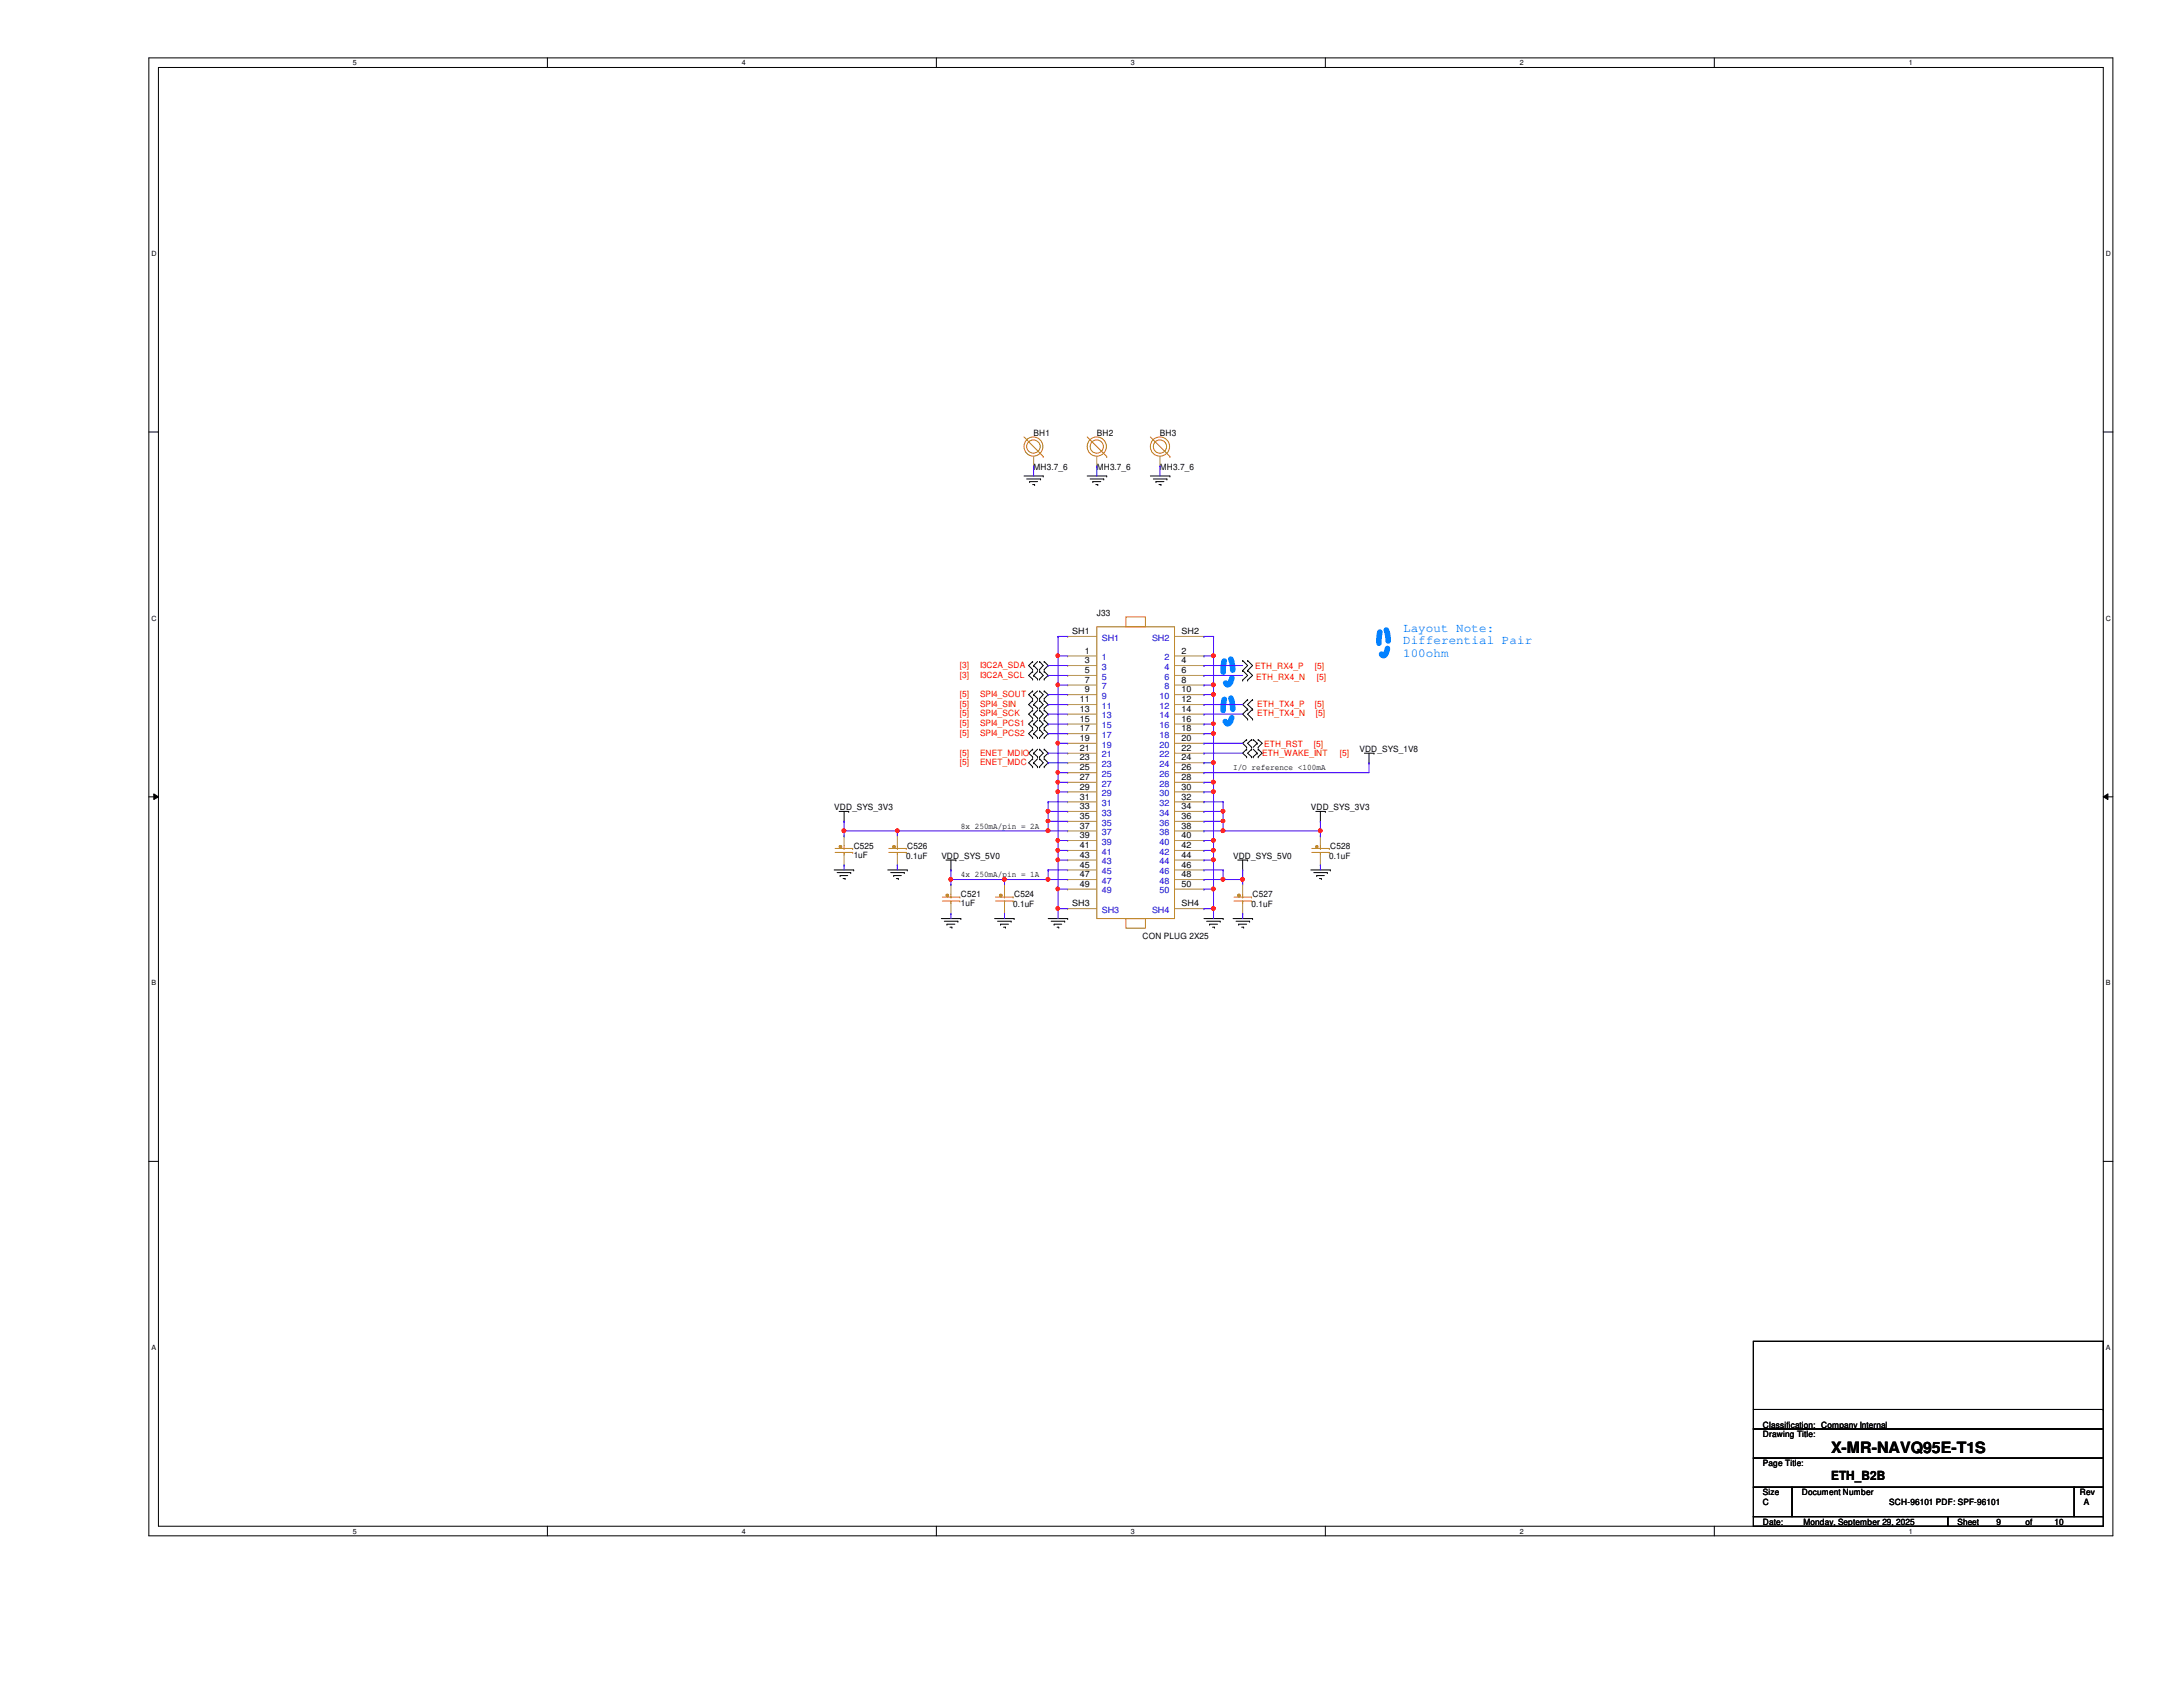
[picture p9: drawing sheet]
<svg xmlns="http://www.w3.org/2000/svg" width="279mm" height="216mm" viewBox="0 0 279 216" stroke-linecap="round" stroke-linejoin="round" font-family="sans-serif">
<defs><g id="words">
<text font-size="2" x="234.4" y="186">X-MR-NAVQ95E-T1S</text>
<g font-size="1.6" fill="#0080ff">
<text x="179.6" y="80.9">Layout Note:</text>
<text x="179.6" y="82.5">Differential Pair</text>
<text x="179.6" y="84.1">100ohm</text>
</g>
<text font-size="1.6" x="234.4" y="189.4">ETH_B2B</text>
<g font-size="1.1">
<text x="132.3" y="55.8">BH1</text>
<text x="140.4" y="55.8">BH2</text>
<text x="148.5" y="55.8">BH3</text>
<text x="132.3" y="60.1">MH3.7_6</text>
<text x="140.4" y="60.1">MH3.7_6</text>
<text x="148.5" y="60.1">MH3.7_6</text>
<text x="137.2" y="81.2">SH1</text>
<text x="138.9" y="83.7">1</text>
<text x="140.4" y="78.8">J33</text>
<text x="151.2" y="83.7">2</text>
<text x="151.2" y="81.2">SH2</text>
<text x="138.2" y="89.9">11</text>
<text x="138.9" y="84.9">3</text>
<text x="138.9" y="86.1">5</text>
<text x="138.9" y="87.4">7</text>
<text x="138.9" y="88.6">9</text>
<text x="151.2" y="84.9">4</text>
<text x="151.2" y="86.1">6</text>
<text x="151.2" y="87.4">8</text>
<text x="151.2" y="88.6">10</text>
<text x="151.2" y="89.9">12</text>
<text x="138.2" y="91.1">13</text>
<text x="138.2" y="92.4">15</text>
<text x="138.2" y="93.6">17</text>
<text x="138.2" y="94.8">19</text>
<text x="151.2" y="91.1">14</text>
<text x="151.2" y="92.4">16</text>
<text x="151.2" y="93.6">18</text>
<text x="151.2" y="94.8">20</text>
<text x="138.2" y="96.1">21</text>
<text x="138.2" y="97.3">23</text>
<text x="138.2" y="98.6">25</text>
<text x="138.2" y="99.8">27</text>
<text x="138.2" y="101">29</text>
<text x="151.2" y="96.1">22</text>
<text x="151.2" y="97.3">24</text>
<text x="151.2" y="98.6">26</text>
<text x="151.2" y="99.8">28</text>
<text x="151.2" y="101">30</text>
<text x="157.8" y="98.6">I/O reference &lt;100mA</text>
<text x="174" y="96.2">VDD_SYS_1V8</text>
<text x="106.8" y="103.7">VDD_SYS_3V3</text>
<text x="123" y="106">8x 250mA/pin = 2A</text>
<text x="138.2" y="102.3">31</text>
<text x="138.2" y="103.5">33</text>
<text x="138.2" y="104.8">35</text>
<text x="138.2" y="106">37</text>
<text x="138.2" y="107.3">39</text>
<text x="151.2" y="102.3">32</text>
<text x="151.2" y="103.5">34</text>
<text x="151.2" y="104.8">36</text>
<text x="151.2" y="106">38</text>
<text x="151.2" y="107.3">40</text>
<text x="167.8" y="103.7">VDD_SYS_3V3</text>
<text x="109.3" y="108.6">C525</text>
<text x="109.3" y="109.8">1uF</text>
<text x="116" y="109.9">0.1uF</text>
<text x="116.1" y="108.6">C526</text>
<text x="120.5" y="109.9">VDD_SYS_5V0</text>
<text x="123" y="112.3">4x 250mA/pin = 1A</text>
<text x="138.2" y="108.5">41</text>
<text x="138.2" y="109.8">43</text>
<text x="138.2" y="111">45</text>
<text x="138.2" y="112.3">47</text>
<text x="138.2" y="113.5">49</text>
<text x="151.2" y="108.5">42</text>
<text x="151.2" y="109.8">44</text>
<text x="151.2" y="111">46</text>
<text x="151.2" y="112.3">48</text>
<text x="151.2" y="113.5">50</text>
<text x="157.8" y="109.9">VDD_SYS_5V0</text>
<text x="170.1" y="109.9">0.1uF</text>
<text x="170.3" y="108.6">C528</text>
<text x="123" y="114.8">C521</text>
<text x="123" y="116">1uF</text>
<text x="129.7" y="116.1">0.1uF</text>
<text x="129.8" y="114.8">C524</text>
<text x="137.2" y="116">SH3</text>
<text x="151.2" y="116">SH4</text>
<text x="160.2" y="116.1">0.1uF</text>
<text x="160.3" y="114.8">C527</text>
<text x="146.2" y="120.2">CON PLUG 2X25</text>
<text x="225.6" y="183.9">Drawing Title:</text>
<text x="225.6" y="182.7">Classification: Company Internal</text>
<text x="225.6" y="187.7">Page Title:</text>
<text x="225.6" y="191.4">Size</text>
<text x="230.6" y="191.4">Document Number</text>
<text x="266.2" y="191.4">Rev</text>
<text x="225.6" y="195.2">Date:</text>
<text x="225.6" y="192.7">C</text>
<text x="230.8" y="195.2">Monday, September 29, 2025</text>
<text x="241.8" y="192.7">SCH-96101 PDF: SPF-96101</text>
<text x="250.5" y="195.2">Sheet</text>
<text x="255.5" y="195.2">9</text>
<text x="259.2" y="195.2">of</text>
<text x="263" y="195.2">10</text>
<text x="266.7" y="192.7">A</text>
</g>
<g font-size="1.1" fill="#00c">
<text x="141" y="82">SH1</text>
<text x="147.4" y="82">SH2</text>
<text x="141" y="84.5">1</text>
<text x="141" y="85.7">3</text>
<text x="141" y="87">5</text>
<text x="141" y="88.2">7</text>
<text x="141" y="89.4">9</text>
<text x="148.4" y="89.4">10</text>
<text x="149.1" y="84.5">2</text>
<text x="149.1" y="85.7">4</text>
<text x="149.1" y="87">6</text>
<text x="149.1" y="88.2">8</text>
<text x="141" y="90.7">11</text>
<text x="141" y="91.9">13</text>
<text x="141" y="93.2">15</text>
<text x="141" y="94.4">17</text>
<text x="141" y="95.7">19</text>
<text x="148.4" y="90.7">12</text>
<text x="148.4" y="91.9">14</text>
<text x="148.4" y="93.2">16</text>
<text x="148.4" y="94.4">18</text>
<text x="148.4" y="95.7">20</text>
<text x="141" y="96.9">21</text>
<text x="141" y="98.2">23</text>
<text x="141" y="99.4">25</text>
<text x="141" y="100.7">27</text>
<text x="141" y="101.9">29</text>
<text x="148.4" y="96.9">22</text>
<text x="148.4" y="98.2">24</text>
<text x="148.4" y="99.4">26</text>
<text x="148.4" y="100.7">28</text>
<text x="148.4" y="101.9">30</text>
<text x="141" y="103.2">31</text>
<text x="141" y="104.4">33</text>
<text x="141" y="105.7">35</text>
<text x="141" y="106.9">37</text>
<text x="148.4" y="103.2">32</text>
<text x="148.4" y="104.4">34</text>
<text x="148.4" y="105.7">36</text>
<text x="148.4" y="106.9">38</text>
<text x="141" y="108.1">39</text>
<text x="141" y="109.4">41</text>
<text x="141" y="110.6">43</text>
<text x="141" y="111.9">45</text>
<text x="141" y="113.1">47</text>
<text x="148.4" y="108.1">40</text>
<text x="148.4" y="109.4">42</text>
<text x="148.4" y="110.6">44</text>
<text x="148.4" y="111.9">46</text>
<text x="148.4" y="113.1">48</text>
<text x="141" y="114.3">49</text>
<text x="141" y="116.8">SH3</text>
<text x="147.4" y="116.8">SH4</text>
<text x="148.4" y="114.3">50</text>
</g>
<g font-size="1.1" fill="#f00">
<text x="122.9" y="89.2">[5]</text>
<text x="122.9" y="85.5">[3]</text>
<text x="122.9" y="86.7">[3]</text>
<text x="125.4" y="89.2">SPI4_SOUT</text>
<text x="125.4" y="85.5">I3C2A_SDA</text>
<text x="125.4" y="86.7">I3C2A_SCL</text>
<text x="160.7" y="85.6">ETH_RX4_P</text>
<text x="160.8" y="87">ETH_RX4_N</text>
<text x="168.3" y="85.6">[5]</text>
<text x="168.5" y="87">[5]</text>
<text x="122.9" y="91.7">[5]</text>
<text x="122.9" y="90.5">[5]</text>
<text x="122.9" y="93">[5]</text>
<text x="122.9" y="94.2">[5]</text>
<text x="125.4" y="90.5">SPI4_SIN</text>
<text x="125.4" y="91.7">SPI4_SCK</text>
<text x="125.4" y="93">SPI4_PCS1</text>
<text x="125.4" y="94.2">SPI4_PCS2</text>
<text x="160.9" y="90.5">ETH_TX4_P</text>
<text x="160.9" y="91.7">ETH_TX4_N</text>
<text x="161.8" y="95.6">ETH_RST</text>
<text x="168.1" y="95.6">[5]</text>
<text x="168.3" y="90.5">[5]</text>
<text x="168.4" y="91.7">[5]</text>
<text x="122.9" y="96.7">[5]</text>
<text x="122.9" y="97.9">[5]</text>
<text x="125.4" y="96.7">ENET_MDIO</text>
<text x="125.4" y="97.9">ENET_MDC</text>
<text x="161.5" y="96.7">ETH_WAKE_INT</text>
<text x="171.5" y="96.7">[5]</text>
</g>
<g font-size=".9">
<text x="45.2" y="8.3">5</text>
<text x="95" y="8.3">4</text>
<text x="144.7" y="8.3">3</text>
<text x="194.5" y="8.3">2</text>
<text x="244.3" y="8.3">1</text>
<text x="19.4" y="32.8">D</text>
<text x="269.5" y="32.8">D</text>
<text x="19.4" y="79.4">C</text>
<text x="269.5" y="79.4">C</text>
<text x="19.4" y="126.1">B</text>
<text x="269.5" y="126.1">B</text>
<text x="19.4" y="172.8">A</text>
<text x="269.5" y="172.8">A</text>
<text x="45.2" y="196.3">5</text>
<text x="95" y="196.3">4</text>
<text x="144.7" y="196.3">3</text>
<text x="194.5" y="196.3">2</text>
<text x="244.3" y="196.3">1</text>
</g>
</g></defs>
<path d="M19.1 7.4h251.3v189.2h-251.3zM20.3 8.6h248.9v186.7h-248.9z" fill="none" stroke="#000" stroke-width=".13"/>
<g fill="#fff">
<path d="M45.2 7.5h.5v1.1h-.5z"/>
<path d="M45.2 195.5h.5v1h-.5z"/>
</g>
<path d="M70.1 7.4v1.2M70.1 195.3v1.3" fill="none" stroke="#000" stroke-width=".13"/>
<g fill="#fff">
<path d="M95 7.5h.5v1.1h-.5z"/>
<path d="M95 195.5h.5v1h-.5z"/>
</g>
<path d="M119.8 7.4v1.2M119.8 195.3v1.3" fill="none" stroke="#000" stroke-width=".13"/>
<g fill="#fff">
<path d="M144.7 7.5h.5v1.1h-.5z"/>
<path d="M144.7 195.5h.5v1h-.5z"/>
</g>
<path d="M169.6 7.4v1.2M169.6 195.3v1.3" fill="none" stroke="#000" stroke-width=".13"/>
<g fill="#fff">
<path d="M194.5 7.5h.5v1.1h-.5z"/>
<path d="M194.5 195.5h.5v1h-.5z"/>
</g>
<path d="M219.4 7.4v1.2M219.4 195.3v1.3" fill="none" stroke="#000" stroke-width=".13"/>
<g fill="#fff">
<path d="M244.3 7.5h.5v1.1h-.5z"/>
<path d="M244.3 195.5h.5v1h-.5z"/>
<path d="M19.4 32h.6v1h-.6z"/>
<path d="M269.5 32h.7v1h-.7z"/>
<path d="M19.4 78.6h.6v1h-.6z"/>
<path d="M269.5 78.6h.7v1h-.7z"/>
</g>
<path d="M19.1 55.3h1.2M269.2 55.3h1.2" fill="none" stroke="#000" stroke-width=".13"/>
<g fill="#fff">
<path d="M19.4 125.3h.6v1h-.6z"/>
<path d="M269.5 125.3h.6v1h-.6z"/>
</g>
<path d="M19.1 102h1.2M19.7 101.6l.6 .4-.6 .3zM269.2 102l.6-.4v.7zM269.2 102h1.2" fill="none" stroke="#000" stroke-width=".13"/>
<path d="M19.7 101.6l.6 .4-.6 .3zM269.2 102l.6-.4v.7z" fill="#000"/>
<g fill="#fff">
<path d="M19.4 172h.5v1h-.5z"/>
<path d="M269.5 172h.6v1h-.6z"/>
</g>
<g fill="none" stroke="#000" stroke-width=".13">
<path d="M131.1 60.9h2.4M131.4 61.3h1.8M131.8 61.6h.1M131.8 61.6h1M132.2 62h.2M132.4 62h.1M133.2 61.3h.1M133.5 60.9h.1M139.1 60.9h2.5M139.5 61.3h1.8M139.9 61.6h.1M139.9 61.6h1"/>
<path d="M140.3 62h.2M140.5 62h.1M141.3 61.3h.1M141.6 60.9h.1M147.2 60.9h2.5M147.6 61.3h1.8M148 61.6h.1M148 61.6h1M148.3 62h.3M148.6 62h.1M149.4 61.3h.1M149.7 60.9h.1"/>
<path d="M132.2 88.4h.1M132.2 89.4h.1M132.2 89.7h.1M132.2 90.6h.1M132.2 90.9h.1M132.2 91.9h.1M132.2 92.2h.1M132.2 93.1h.1M132.2 93.4h.1M132.2 94.4h.1M132.2 84.7h.1M132.2 85.7h.1"/>
<path d="M132.2 85.9h.1M132.2 86.9h.1M132.2 95.9h.1M132.2 96.9h.1M132.2 97.1h.1M132.2 98.1h.1M132.2 90.9l-.5 .5 .5 .5M132.2 88.4l-.5 .5 .5 .5M132.2 89.7l-.5 .5 .5 .4M132.2 93.4l-.5 .5 .5 .5M132.2 92.2l-.5 .5 .5 .4M132.2 95.9l-.5 .5 .5 .5"/>
<path d="M132.2 84.7l-.5 .5 .5 .5M132.2 85.9l-.5 .5 .5 .5M132.2 97.1l-.5 .5 .5 .5M132.3 88.9h.1M132.3 90.2h.1M132.3 91.4h.1M132.3 92.7h.1M132.3 93.9h.1M132.3 85.2h.1M132.3 86.4h.1M132.3 96.4h.1M132.3 97.6h.1"/>
<path d="M132.3 88.9l.5 .5M132.3 90.2l.5 .4M132.3 91.4l.5 .5M132.3 92.7l.5 .4M132.3 93.9l.5 .5M132.3 85.2l.5 .5M132.3 86.4l.5 .5M132.3 96.4l.5 .5M132.3 97.6l.5 .5M132.8 89.4h.1M132.8 90.6h.1M132.8 91.9h.1"/>
<path d="M132.8 93.1h.1M132.8 94.4h.1M132.8 85.7h.1M132.8 86.9h.1M132.8 96.9h.1M132.8 98.1h.1M132.8 88.4l-.5 .5M132.8 90.9l-.5 .5M132.8 89.7l-.5 .5M132.8 93.4l-.5 .5M132.8 92.2l-.5 .5M132.8 84.7l-.5 .5"/>
<path d="M132.8 85.9l-.5 .5M132.8 97.1l-.5 .5M132.8 95.9l-.5 .5M133.1 89.4h.1M133.1 88.4h.1M133.1 90.6h.1M133.1 89.7h.1M133.1 91.9h.1M133.1 90.9h.1M133.1 93.1h.1M133.1 92.2h.1M133.1 94.4h.1"/>
<path d="M133.1 93.4h.1M133.1 85.7h.1M133.1 84.7h.1M133.1 86.9h.1M133.1 85.9h.1M133.1 96.9h.1M133.1 95.9h.1M133.1 98.1h.1M133.1 97.1h.1M133.1 88.4l.4 .5-.4 .5M133.1 89.7l.4 .5-.4 .4M133.1 90.9l.4 .5-.4 .5"/>
<path d="M133.1 92.2l.4 .5-.4 .4M133.1 93.4l.4 .5-.4 .5M133.1 84.7l.4 .5-.4 .5M133.1 85.9l.4 .5-.4 .5M133.1 95.9l.4 .5-.4 .5M133.1 97.1l.4 .5-.4 .5M133.6 89.4h.1M133.6 88.4h.1M133.6 90.6h.1M133.6 89.7h.1M133.6 91.9h.1M133.6 90.9h.1"/>
<path d="M133.6 93.1h.1M133.6 92.2h.1M133.6 94.4h.1M133.6 93.4h.1M133.6 85.7h.1M133.6 84.7h.1M133.6 86.9h.1M133.6 85.9h.1M133.6 96.9h.1M133.6 95.9h.1M133.6 98.1h.1M133.6 97.1h.1"/>
<path d="M133.6 88.4l.6 .5-.6 .5M133.6 90.9l.6 .5-.6 .5M133.6 89.7l.6 .5-.6 .4M133.6 93.4l.6 .5-.6 .5M133.6 92.2l.6 .5-.6 .4M133.6 84.7l.6 .5-.6 .5M133.6 85.9l.6 .5-.6 .5M133.6 95.9l.6 .5-.6 .5M133.6 97.1l.6 .5-.6 .5M159 84.5h.1M159 85.8h.1M159 87h.1"/>
<path d="M159 84.5l.7 .7-.7 .6M159 85.8l.7 .6-.7 .6M159.6 96.9h.1M159.6 95.9h.1M159.6 94.7h.1M159.6 95.6h.1M159.6 95.9l-.6 .5 .6 .5M159.6 94.7l-.6 .4 .6 .5M159.7 89.5h.1M159.7 90.8h.1M159.7 92h.1M159.7 84.5h.1"/>
<path d="M159.7 85.8h.1M159.7 87h.1M159.7 89.5l-.7 .7 .7 .6M159.7 90.8l-.7 .6 .7 .6M159.7 84.5l.6 .7-.6 .6M159.7 85.8l.6 .6-.6 .6M160.2 96.9h.1M160.2 95.9h.1M160.2 94.7h.1M160.2 95.6h.1M160.2 95.9l-.5 .5 .5 .5M160.2 94.7l-.5 .4 .5 .5"/>
<path d="M160.3 90.8h.1M160.3 89.5h.1M160.3 92h.1M160.3 89.5l-.6 .7 .6 .6M160.3 90.8l-.6 .6 .6 .6M160.4 96.9h.1M160.4 94.7h.1M160.4 95.9l.5 .5M160.4 94.7l.5 .4M160.9 96.4h.1M160.9 95.1h.1M160.9 96.4l-.5 .5"/>
<path d="M160.9 95.1l-.5 .5M161 95.9h.1M161 96.9h.1M161 95.6h.1M161 94.7h.1M161 95.9l.5 .5-.5 .5M161 94.7l.5 .4-.5 .5M174.6 96.4h1.3M175.2 97.6h.1M175.2 96.4v1.2M175.9 96.4h.1M106.8 111.3h2.5"/>
<path d="M107.1 111.7h1.8M107.4 103.8h1.2M107.5 112.1h.1M107.5 112.1h1M107.9 112.4h.3M108 105.1h.1M108 103.8v1.3M108.2 112.4h.1M108.6 103.8h.1M108.9 111.7h.1M109.3 111.3h.1M113.6 111.3h2.5"/>
<path d="M114 111.7h1.7M114.4 112.1h.1M114.4 112.1h1M114.7 112.4h.3M115 112.4h.1M115.7 111.7h.1M116.1 111.3h.1M120.5 117.6h2.5M120.9 117.9h1.7M121.1 110.1h1.2M121.2 118.3h.1M121.2 118.3h1"/>
<path d="M121.6 118.7h.2M121.7 111.3h.1M121.7 110.1v1.2M121.8 118.7h.1M122.3 110.1h.1M122.6 117.9h.1M123 117.6h.1M127.3 117.6h2.5M127.7 117.9h1.7M128.1 118.3h.1M128.1 118.3h1M128.4 118.7h.3"/>
<path d="M128.7 118.7h.1M129.4 117.9h.1M129.8 117.6h.1M134.2 117.6h2.5M134.5 117.9h1.8M134.9 118.3h.1M134.9 118.3h1M135.3 118.7h.2M135.5 118.7h.1M136.3 117.9h.1M136.7 117.6h.1M154.1 117.6h2.4"/>
<path d="M154.4 117.9h1.8M154.8 118.3h.1M154.8 118.3h1M155.2 118.7h.2M155.4 118.7h.1M156.2 117.9h.1M156.5 117.6h.1M157.8 117.6h2.5M158.2 117.9h1.7M158.4 110.1h1.3M158.5 118.3h.1M158.5 118.3h1.1"/>
<path d="M158.9 118.7h.3M159 111.3h.1M159 110.1v1.2M159.2 118.7h.1M159.7 110.1h.1M159.9 117.9h.1M160.3 117.6h.1M167.8 111.3h2.5M168.1 111.7h1.8M168.4 103.8h1.2M168.5 112.1h.1M168.5 112.1h1"/>
<path d="M168.9 112.4h.2M169 105.1h.1M169 103.8v1.3M169.1 112.4h.1M169.6 103.8h.1M169.9 111.7h.1M170.3 111.3h.1M19.1 148.6h1.2M269.2 148.6h1.2M224.4 171.7h44.8v11.2h-44.8zM224.4 182.9h44.8v3.7h-44.8zM224.4 186.6h44.8v3.7h-44.8z"/>
<path d="M224.4 190.3h5v3.8h-5zM224.4 194.1h24.9v1.2h-24.9zM224.4 180.4h44.8M229.4 190.3h36.1v3.8h-36.1zM249.3 194.1h19.9v1.2h-19.9zM265.5 190.3h3.7v3.8h-3.7zM269.2 180.4h.1"/>
</g>
<path d="M156.9 84l.2-.1a1.29 1.29 0 0 1 .6 1.3 3.7 3.7 0 0 1-.4 2.3l-.2 .1a1.34 1.34 0 0 1-.5-1.2 3.8 3.8 0 0 1 .3-2.4zM156.9 89l.2-.1a1.31 1.31 0 0 1 .6 1.3 3.7 3.7 0 0 1-.4 2.3l-.2 .1a1.34 1.34 0 0 1-.5-1.3 3.9 3.9 0 0 1 .3-2.3zM176.9 80.3l.2-.1a1.36 1.36 0 0 1 .5 1.3 3.8 3.8 0 0 1-.3 2.3l-.2 .1a1.34 1.34 0 0 1-.6-1.3 3.8 3.8 0 0 1 .4-2.3z" fill="none" stroke="#0080ff" stroke-width=".72" stroke-dasharray="1.4 1.4"/>
<g fill="none" stroke="#cc8006" stroke-width=".13">
<path d="M131.1 55.9l2.4 2.5M133.5 58.4h.1M106.9 109.1h2.2M106.9 108.6h2.2M108 109.1h.1M108 109.1v.3M109.1 109.1h.1M109.1 108.6h.1"/>
<circle cx="132.3" cy="57.1" r="1.22"/>
<circle cx="132.3" cy="57.2" r=".86"/>
</g>
<path d="M132.3 59.6h.1M132.3 58.4v1.2" fill="none" stroke="#a84" stroke-width=".13"/>
<path d="M107.4 108.2h.3v.3h-.3z" fill-rule="evenodd" fill="#cc8006"/>
<g fill="none" stroke="#cc8006" stroke-width=".13">
<path d="M147.2 55.9l2.5 2.5M149.7 58.4h.1M107.4 108.2h.3v.3h-.3zM108 108.6h.1M108 108.2v.4M127.4 115.3h2.3M127.4 114.8h2.3M128.6 115.3h.1M128.6 115.3v.4M129.7 115.3h.1M129.7 114.8h.1"/>
<circle cx="148.5" cy="57.2" r="1.23"/>
<circle cx="148.5" cy="57.2" r=".85"/>
</g>
<path d="M148.5 59.6h.1M148.5 58.4v1.2M108 107h.1M108 110.7h.1M108 107v1.2M108 109.4v1.3" fill="none" stroke="#a84" stroke-width=".13"/>
<path d="M128 114.5h.2v.2h-.2z" fill-rule="evenodd" fill="#cc8006"/>
<path d="M128 114.5h.2v.2h-.2zM128.6 114.8h.1M128.6 114.4v.4M157.9 115.3h2.3M157.9 114.8h2.3M159 115.3h.1M159 115.3v.4M160.2 115.3h.1M160.2 114.8h.1" fill="none" stroke="#cc8006" stroke-width=".13"/>
<path d="M128.6 113.2h.1M128.6 116.9h.1M128.6 113.2v1.2M128.6 115.7v1.2" fill="none" stroke="#a84" stroke-width=".13"/>
<path d="M158.4 114.5h.3v.2h-.3z" fill-rule="evenodd" fill="#cc8006"/>
<g fill="none" stroke="#cc8006" stroke-width=".13">
<path d="M139.1 55.9l2.5 2.5M141.6 58.4h.1M113.7 109.1h2.3M113.7 108.6h2.3M114.9 109.1h.1M114.9 109.1v.3M116 109.1h.1M116 108.6h.1M158.4 114.5h.3v.2h-.3zM159 114.8h.1M159 114.4v.4"/>
<circle cx="140.4" cy="57.2" r="1.23"/>
<circle cx="140.4" cy="57.2" r=".85"/>
</g>
<path d="M140.4 59.6h.1M140.4 58.4v1.2M159 113.2h.1M159 116.9h.1M159 113.2v1.2M159 115.7v1.2" fill="none" stroke="#a84" stroke-width=".13"/>
<path d="M114.3 108.2h.2v.3h-.2z" fill-rule="evenodd" fill="#cc8006"/>
<path d="M144.1 79h2.5v1.2h-2.5zM140.4 80.2h9.9v37.4h-9.9zM114.3 108.2h.2v.3h-.2zM114.9 108.6h.1M114.9 108.2v.4M144.1 117.6h2.5v1.2h-2.5zM167.9 109.1h2.2M167.9 108.6h2.2M169 109.1h.1M169 109.1v.3M170.1 109.1h.1M170.1 108.6h.1" fill="none" stroke="#cc8006" stroke-width=".13"/>
<g fill="none" stroke="#a84" stroke-width=".13">
<path d="M136.7 83.9h.1M136.7 85.2h.1M136.7 86.4h.1M136.7 87.7h.1M136.7 88.9h.1M136.7 90.2h.1M136.7 91.4h.1M136.7 92.7h.1M136.7 93.9h.1M136.7 95.1h.1M136.7 96.4h.1M136.7 97.6h.1"/>
<path d="M136.7 98.9h.1M136.7 81.4h.1M136.7 83.9h3.7M136.7 85.2h3.7M136.7 86.4h3.7M136.7 87.7h3.7M136.7 88.9h3.7M136.7 90.2h3.7M136.7 91.4h3.7M136.7 92.7h3.7M136.7 93.9h3.7M136.7 95.1h3.7"/>
<path d="M136.7 96.4h3.7M136.7 97.6h3.7M136.7 98.9h3.7M136.7 81.4h3.7M150.3 83.9h3.8M150.3 85.2h3.8M150.3 86.4h3.8M150.3 87.7h3.8M150.3 88.9h3.8M150.3 90.2h3.8M150.3 91.4h3.8M150.3 92.7h3.8"/>
<path d="M150.3 93.9h3.8M150.3 95.1h3.8M150.3 96.4h3.8M150.3 97.6h3.8M150.3 98.9h3.8M150.3 81.4h3.8M154.1 83.9h.1M154.1 85.2h.1M154.1 86.4h.1M154.1 87.7h.1M154.1 88.9h.1M154.1 90.2h.1"/>
<path d="M154.1 91.4h.1M154.1 92.7h.1M154.1 93.9h.1M154.1 95.1h.1M154.1 96.4h.1M154.1 97.6h.1M154.1 98.9h.1M154.1 81.4h.1M114.9 107h.1M114.9 110.7h.1M114.9 107v1.2M114.9 109.4v1.3"/>
<path d="M136.7 100.1h.1M136.7 101.3h.1M136.7 102.6h.1M136.7 103.8h.1M136.7 105.1h.1M136.7 106.3h.1M136.7 107.6h.1M136.7 108.8h.1M136.7 110.1h.1M136.7 111.3h.1M136.7 112.6h.1M136.7 113.8h.1"/>
<path d="M136.7 116.3h.1M136.7 100.1h3.7M136.7 101.3h3.7M136.7 102.6h3.7M136.7 103.8h3.7M136.7 105.1h3.7M136.7 106.3h3.7M136.7 107.6h3.7M136.7 108.8h3.7M136.7 110.1h3.7M136.7 111.3h3.7M136.7 112.6h3.7"/>
<path d="M136.7 113.8h3.7M136.7 116.3h3.7M150.3 100.1h3.8M150.3 101.3h3.8M150.3 102.6h3.8M150.3 103.8h3.8M150.3 105.1h3.8M150.3 106.3h3.8M150.3 107.6h3.8M150.3 108.8h3.8M150.3 110.1h3.8M150.3 111.3h3.8"/>
<path d="M150.3 112.6h3.8M150.3 113.8h3.8M150.3 116.3h3.8M154.1 100.1h.1M154.1 101.3h.1M154.1 102.6h.1M154.1 103.8h.1M154.1 105.1h.1M154.1 106.3h.1M154.1 107.6h.1M154.1 108.8h.1M154.1 110.1h.1"/>
<path d="M154.1 111.3h.1M154.1 112.6h.1M154.1 113.8h.1M154.1 116.3h.1"/>
</g>
<path d="M168.4 108.2h.2v.3h-.2z" fill-rule="evenodd" fill="#cc8006"/>
<path d="M120.6 115.3h2.3M120.6 114.8h2.3M121.7 115.3h.1M121.7 115.3v.4M122.9 115.3h.1M122.9 114.8h.1M168.4 108.2h.2v.3h-.2zM169 108.6h.1M169 108.2v.4" fill="none" stroke="#cc8006" stroke-width=".13"/>
<path d="M169 107h.1M169 110.7h.1M169 107v1.2M169 109.4v1.3" fill="none" stroke="#a84" stroke-width=".13"/>
<path d="M121.1 114.5h.3v.2h-.3z" fill-rule="evenodd" fill="#cc8006"/>
<path d="M121.1 114.5h.3v.2h-.3zM121.7 114.8h.1M121.7 114.4v.4" fill="none" stroke="#cc8006" stroke-width=".13"/>
<path d="M121.7 113.2h.1M121.7 116.9h.1M121.7 113.2v1.2M121.7 115.7v1.2" fill="none" stroke="#a84" stroke-width=".13"/>
<g fill="none" stroke="#4200ff" stroke-width=".13">
<path d="M135.4 81.4h.1M135.4 81.4v2.5M135.4 81.4h1.3M154.1 81.4h.1M154.1 81.4h1.2M155.3 81.4h.1M155.3 81.4v2.5M135.4 116.3h.1M135.4 116.3h1.3M135.4 116.3v1.3M154.1 116.3h.1M154.1 116.3h1.2"/>
<path d="M155.3 116.3h.1M155.3 116.3v1.3"/>
</g>
<path d="M155.1 83.8h.4v.1v.2l-.2 .1-.2-.1z" fill-rule="evenodd" fill="#f00"/>
<path d="M155.1 83.8h.4v.1v.2l-.2 .1-.2-.1z" fill="none" stroke="#f00" stroke-width=".13"/>
<path d="M135.4 113.8h.1M135.4 113.8h1.3M135.4 113.8v2.5" fill="none" stroke="#4200ff" stroke-width=".13"/>
<path d="M135.2 116.1h.3l.1 .1-.1 .2-.1 .1-.2-.1z" fill-rule="evenodd" fill="#f00"/>
<path d="M135.2 116.1h.3l.1 .1-.1 .2-.1 .1-.2-.1z" fill="none" stroke="#f00" stroke-width=".13"/>
<path d="M135.2 113.6h.3l.1 .1-.1 .2-.1 .1-.2-.1z" fill-rule="evenodd" fill="#f00"/>
<path d="M135.2 113.6h.3l.1 .1-.1 .2-.1 .1-.2-.1z" fill="none" stroke="#f00" stroke-width=".13"/>
<path d="M135.4 110.1h.1M135.4 108.8h.1M135.4 110.1h1.3M135.4 108.8v5M135.4 108.8h1.3" fill="none" stroke="#4200ff" stroke-width=".13"/>
<path d="M135.2 109.9h.3l.1 .1-.1 .2-.1 .1-.2-.1z" fill-rule="evenodd" fill="#f00"/>
<path d="M135.2 109.9h.3l.1 .1-.1 .2-.1 .1-.2-.1z" fill="none" stroke="#f00" stroke-width=".13"/>
<path d="M135.2 108.6h.3l.1 .2-.1 .2-.1 .1-.2-.1z" fill-rule="evenodd" fill="#f00"/>
<path d="M135.2 108.6h.3l.1 .2-.1 .2-.1 .1-.2-.1z" fill="none" stroke="#f00" stroke-width=".13"/>
<path d="M135.4 107.6h.1M135.4 101.3h.1M135.4 107.6h1.3M135.4 101.3v7.5M135.4 101.3h1.3" fill="none" stroke="#4200ff" stroke-width=".13"/>
<path d="M135.2 107.4h.3l.1 .1-.1 .2-.1 .1-.2-.1z" fill-rule="evenodd" fill="#f00"/>
<path d="M135.2 107.4h.3l.1 .1-.1 .2-.1 .1-.2-.1z" fill="none" stroke="#f00" stroke-width=".13"/>
<path d="M135.2 101.1h.3l.1 .2-.1 .2-.1 .1-.2-.1z" fill-rule="evenodd" fill="#f00"/>
<path d="M135.2 101.1h.3l.1 .2-.1 .2-.1 .1-.2-.1z" fill="none" stroke="#f00" stroke-width=".13"/>
<path d="M135.4 100.1h.1M135.4 100.1h1.3M135.4 100.1v1.2" fill="none" stroke="#4200ff" stroke-width=".13"/>
<path d="M135.2 99.9h.3l.1 .2-.1 .2h-.1h-.2z" fill-rule="evenodd" fill="#f00"/>
<path d="M135.2 99.9h.3l.1 .2-.1 .2h-.1h-.2z" fill="none" stroke="#f00" stroke-width=".13"/>
<path d="M135.4 98.9h.1M135.4 95.1h.1M135.4 98.9h1.3M135.4 95.1v5M135.4 95.1h1.3" fill="none" stroke="#4200ff" stroke-width=".13"/>
<path d="M135.2 98.7h.3l.1 .1-.1 .2-.1 .1-.2-.1z" fill-rule="evenodd" fill="#f00"/>
<path d="M135.2 98.7h.3l.1 .1-.1 .2-.1 .1-.2-.1z" fill="none" stroke="#f00" stroke-width=".13"/>
<path d="M135.4 87.7h.1M135.4 87.7h1.3M135.4 87.7v7.4" fill="none" stroke="#4200ff" stroke-width=".13"/>
<path d="M135.2 94.9h.3l.1 .2-.1 .2h-.1h-.2z" fill-rule="evenodd" fill="#f00"/>
<path d="M135.2 94.9h.3l.1 .2-.1 .2h-.1h-.2z" fill="none" stroke="#f00" stroke-width=".13"/>
<path d="M135.2 87.5h.3l.1 .1-.1 .2-.1 .1-.2-.1z" fill-rule="evenodd" fill="#f00"/>
<path d="M135.2 87.5h.3l.1 .1-.1 .2-.1 .1-.2-.1z" fill="none" stroke="#f00" stroke-width=".13"/>
<path d="M135.4 83.9h.1M135.4 83.9h1.3M135.4 83.9v3.8" fill="none" stroke="#4200ff" stroke-width=".13"/>
<path d="M135.2 83.8h.3l.1 .1-.1 .2-.1 .1-.2-.1z" fill-rule="evenodd" fill="#f00"/>
<path d="M135.2 83.8h.3l.1 .1-.1 .2-.1 .1-.2-.1z" fill="none" stroke="#f00" stroke-width=".13"/>
<path d="M154.1 83.9h.1M154.1 87.7h.1M154.1 83.9h1.2M155.3 83.9h.1M155.3 83.9v3.8h-1.2" fill="none" stroke="#4200ff" stroke-width=".13"/>
<path d="M155.1 87.5h.4v.1v.2l-.2 .1-.2-.1z" fill-rule="evenodd" fill="#f00"/>
<path d="M155.1 87.5h.4v.1v.2l-.2 .1-.2-.1z" fill="none" stroke="#f00" stroke-width=".13"/>
<path d="M154.1 88.9h.1M154.1 88.9h1.2M155.3 87.7h.1M155.3 88.9h.1M155.3 87.7v5" fill="none" stroke="#4200ff" stroke-width=".13"/>
<path d="M155.1 92.5h.4v.1v.2h-.2h-.2z" fill-rule="evenodd" fill="#f00"/>
<path d="M155.1 92.5h.4v.1v.2h-.2h-.2z" fill="none" stroke="#f00" stroke-width=".13"/>
<path d="M155.1 88.7h.4v.2v.1l-.2 .1-.2-.1z" fill-rule="evenodd" fill="#f00"/>
<path d="M155.1 88.7h.4v.2v.1l-.2 .1-.2-.1z" fill="none" stroke="#f00" stroke-width=".13"/>
<path d="M154.1 92.7h.1M154.1 92.7h1.2M155.3 92.7h.1M155.3 92.7v1.2" fill="none" stroke="#4200ff" stroke-width=".13"/>
<path d="M155.1 93.7h.4v.2v.1l-.2 .1-.2-.1z" fill-rule="evenodd" fill="#f00"/>
<path d="M155.1 93.7h.4v.2v.1l-.2 .1-.2-.1z" fill="none" stroke="#f00" stroke-width=".13"/>
<path d="M154.1 93.9h.1M154.1 97.6h.1M154.1 93.9h1.2M154.1 97.6h1.2M155.3 93.9h.1M155.3 97.6h.1M155.3 93.9v6.2" fill="none" stroke="#4200ff" stroke-width=".13"/>
<path d="M155.1 99.9h.4v.2v.2h-.2h-.2z" fill-rule="evenodd" fill="#f00"/>
<path d="M155.1 99.9h.4v.2v.2h-.2h-.2z" fill="none" stroke="#f00" stroke-width=".13"/>
<path d="M155.1 97.4h.4v.2v.2h-.2h-.2z" fill-rule="evenodd" fill="#f00"/>
<path d="M155.1 97.4h.4v.2v.2h-.2h-.2z" fill="none" stroke="#f00" stroke-width=".13"/>
<path d="M154.1 100.1h.1M154.1 101.3h.1M154.1 100.1h1.2M154.1 101.3h1.2M155.3 100.1h.1M155.3 101.3h.1M155.3 100.1v7.5" fill="none" stroke="#4200ff" stroke-width=".13"/>
<path d="M155.1 107.4h.4v.1v.2l-.2 .1-.2-.1z" fill-rule="evenodd" fill="#f00"/>
<path d="M155.1 107.4h.4v.1v.2l-.2 .1-.2-.1z" fill="none" stroke="#f00" stroke-width=".13"/>
<path d="M155.1 101.1h.4v.2v.2l-.2 .1-.2-.1z" fill-rule="evenodd" fill="#f00"/>
<path d="M155.1 101.1h.4v.2v.2l-.2 .1-.2-.1z" fill="none" stroke="#f00" stroke-width=".13"/>
<path d="M154.1 107.6h.1M154.1 108.8h.1M154.1 107.6h1.2M154.1 108.8h1.2M155.3 107.6h.1M155.3 108.8h.1M155.3 107.6v2.5" fill="none" stroke="#4200ff" stroke-width=".13"/>
<path d="M155.1 109.9h.4v.1v.2l-.2 .1-.2-.1z" fill-rule="evenodd" fill="#f00"/>
<path d="M155.1 109.9h.4v.1v.2l-.2 .1-.2-.1z" fill="none" stroke="#f00" stroke-width=".13"/>
<path d="M155.1 108.6h.4v.2v.2l-.2 .1-.2-.1z" fill-rule="evenodd" fill="#f00"/>
<path d="M155.1 108.6h.4v.2v.2l-.2 .1-.2-.1z" fill="none" stroke="#f00" stroke-width=".13"/>
<path d="M154.1 110.1h.1M154.1 113.8h.1M154.1 110.1h1.2M154.1 113.8h1.2M155.3 110.1h.1M155.3 113.8h.1M155.3 110.1v6.2" fill="none" stroke="#4200ff" stroke-width=".13"/>
<path d="M155.1 116.1h.4v.1v.2l-.2 .1-.2-.1z" fill-rule="evenodd" fill="#f00"/>
<path d="M155.1 116.1h.4v.1v.2l-.2 .1-.2-.1z" fill="none" stroke="#f00" stroke-width=".13"/>
<path d="M155.1 113.6h.4v.1v.2l-.2 .1-.2-.1z" fill-rule="evenodd" fill="#f00"/>
<path d="M155.1 113.6h.4v.1v.2l-.2 .1-.2-.1z" fill="none" stroke="#f00" stroke-width=".13"/>
<path d="M154.1 111.3h.1M154.1 111.3h2.4M156.5 111.3h.1M156.5 111.3v1.3" fill="none" stroke="#4200ff" stroke-width=".13"/>
<path d="M156.4 112.4h.3l.1 .1-.1 .2-.2 .1-.1-.1z" fill-rule="evenodd" fill="#f00"/>
<path d="M156.4 112.4h.3l.1 .1-.1 .2-.2 .1-.1-.1z" fill="none" stroke="#f00" stroke-width=".13"/>
<path d="M154.1 112.6h.1M154.1 112.6h4.9M156.5 112.6h.1" fill="none" stroke="#4200ff" stroke-width=".13"/>
<path d="M158.9 112.4h.3l.1 .1-.1 .2-.2 .1-.1-.1z" fill-rule="evenodd" fill="#f00"/>
<path d="M158.9 112.4h.3l.1 .1-.1 .2-.2 .1-.1-.1z" fill="none" stroke="#f00" stroke-width=".13"/>
<path d="M121.7 112.6h6.9M128.6 112.6h.1M134.2 111.3h.1M134.2 112.6h.1M134.2 111.3h2.5M134.2 111.3v1.3M134.2 112.6h2.5M159 111.3h.1M159 111.3v1.3" fill="none" stroke="#4200ff" stroke-width=".13"/>
<path d="M121.5 112.4h.3l.1 .1-.1 .2-.1 .1-.2-.1z" fill-rule="evenodd" fill="#f00"/>
<path d="M121.5 112.4h.3l.1 .1-.1 .2-.1 .1-.2-.1z" fill="none" stroke="#f00" stroke-width=".13"/>
<path d="M121.7 111.3h.1M121.7 111.3v1.3M134.2 102.6h.1M134.2 102.6h2.5M134.2 102.6v1.2" fill="none" stroke="#4200ff" stroke-width=".13"/>
<path d="M134 103.6h.3l.1 .2-.1 .2-.2 .1-.1-.1z" fill-rule="evenodd" fill="#f00"/>
<path d="M134 103.6h.3l.1 .2-.1 .2-.2 .1-.1-.1z" fill="none" stroke="#f00" stroke-width=".13"/>
<path d="M134.2 106.3h.1M134.2 105.1h.1M134.2 103.8h.1M134.2 106.3h2.5M134.2 105.1h2.5M134.2 103.8v2.5M134.2 103.8h2.5" fill="none" stroke="#4200ff" stroke-width=".13"/>
<path d="M134 104.9h.3l.1 .2-.1 .1-.2 .1-.1-.1z" fill-rule="evenodd" fill="#f00"/>
<path d="M134 104.9h.3l.1 .2-.1 .1-.2 .1-.1-.1z" fill="none" stroke="#f00" stroke-width=".13"/>
<path d="M154.1 106.3h.1M154.1 106.3h2.4M156.5 102.6h.1M156.5 102.6v1.2" fill="none" stroke="#4200ff" stroke-width=".13"/>
<path d="M156.4 103.6h.3l.1 .2-.1 .2-.2 .1-.1-.1z" fill-rule="evenodd" fill="#f00"/>
<path d="M156.4 103.6h.3l.1 .2-.1 .2-.2 .1-.1-.1z" fill="none" stroke="#f00" stroke-width=".13"/>
<path d="M154.1 102.6h.1M154.1 103.8h.1M154.1 105.1h.1M154.1 102.6h2.4M154.1 103.8h2.4M156.5 103.8h.1M156.5 103.8v1.3h-2.4" fill="none" stroke="#4200ff" stroke-width=".13"/>
<path d="M156.4 104.9h.3l.1 .2-.1 .1-.2 .1-.1-.1z" fill-rule="evenodd" fill="#f00"/>
<path d="M156.4 104.9h.3l.1 .2-.1 .1-.2 .1-.1-.1z" fill="none" stroke="#f00" stroke-width=".13"/>
<path d="M108 106.3h6.9M114.9 106.3h.1M156.5 105.1h.1M156.5 105.1v1.2" fill="none" stroke="#4200ff" stroke-width=".13"/>
<path d="M107.8 106.1h.4v.2v.2l-.2 .1-.2-.1z" fill-rule="evenodd" fill="#f00"/>
<path d="M107.8 106.1h.4v.2v.2l-.2 .1-.2-.1z" fill="none" stroke="#f00" stroke-width=".13"/>
<path d="M114.7 106.1h.3l.1 .2-.1 .2-.1 .1-.2-.1z" fill-rule="evenodd" fill="#f00"/>
<path d="M114.7 106.1h.3l.1 .2-.1 .2-.1 .1-.2-.1z" fill="none" stroke="#f00" stroke-width=".13"/>
<path d="M108 105.1h.1M108 105.1v1.2M156.5 106.3h.1M156.5 106.3h12.5" fill="none" stroke="#4200ff" stroke-width=".13"/>
<path d="M168.8 106.1h.3l.1 .2-.1 .2-.1 .1-.2-.1z" fill-rule="evenodd" fill="#f00"/>
<path d="M168.8 106.1h.3l.1 .2-.1 .2-.1 .1-.2-.1z" fill="none" stroke="#f00" stroke-width=".13"/>
<path d="M156.4 106.1h.3l.1 .2-.1 .2-.2 .1-.1-.1z" fill-rule="evenodd" fill="#f00"/>
<path d="M156.4 106.1h.3l.1 .2-.1 .2-.2 .1-.1-.1z" fill="none" stroke="#f00" stroke-width=".13"/>
<g fill="none" stroke="#4200ff" stroke-width=".13">
<path d="M132.3 59.6h.1M132.3 59.6v1.3M140.4 59.6h.1M140.4 59.6v1.3M148.5 59.6h.1M148.5 59.6v1.3M134.2 88.9h.1M134.2 90.2h.1M134.2 91.4h.1M134.2 92.7h.1M134.2 93.9h.1M134.2 85.2h.1"/>
<path d="M134.2 86.4h.1M134.2 96.4h.1M134.2 97.6h.1M134.2 90.2h2.5M134.2 91.4h2.5M134.2 85.2h2.5M134.2 86.4h2.5M134.2 96.4h2.5M134.2 88.9h2.5M134.2 92.7h2.5M134.2 93.9h2.5M134.2 97.6h2.5"/>
<path d="M154.1 90.2h.1M154.1 91.4h.1M154.1 85.2h.1M154.1 86.4h.1M154.1 98.9h.1M154.1 95.1h.1M154.1 96.4h.1M154.1 90.2h4.9M154.1 91.4h4.9M154.1 85.2h4.9M154.1 86.4h4.9M154.1 95.1h4.9"/>
<path d="M154.1 96.4h4.9M175.2 97.6h.1M175.2 97.6v1.3h-21.1M121.7 116.9h.1M121.7 116.9v.7M128.6 116.9h.1M128.6 112.6h.1M128.6 112.6v.6M128.6 116.9v.7M128.6 112.6h5.6M169 105.1h.1M169 105.1v1.2"/>
</g>
<path d="M134 112.4h.3l.1 .1-.1 .2-.2 .1-.1-.1z" fill-rule="evenodd" fill="#f00"/>
<path d="M134 112.4h.3l.1 .1-.1 .2-.2 .1-.1-.1z" fill="none" stroke="#f00" stroke-width=".13"/>
<path d="M128.4 112.4h.3l.1 .1-.1 .2-.2 .1-.1-.1z" fill-rule="evenodd" fill="#f00"/>
<path d="M128.4 112.4h.3l.1 .1-.1 .2-.2 .1-.1-.1z" fill="none" stroke="#f00" stroke-width=".13"/>
<path d="M108 110.7h.1M108 107h.1M108 106.3v.7M108 110.7v.6M114.9 110.7h.1M114.9 106.3h.1M114.9 106.3v.7M114.9 110.7v.6M114.9 106.3h19.3M121.7 113.2h.1M121.7 112.6v.6M134.2 106.3h.1" fill="none" stroke="#4200ff" stroke-width=".13"/>
<path d="M134 106.1h.3l.1 .2-.1 .2-.2 .1-.1-.1z" fill-rule="evenodd" fill="#f00"/>
<path d="M134 106.1h.3l.1 .2-.1 .2-.2 .1-.1-.1z" fill="none" stroke="#f00" stroke-width=".13"/>
<path d="M159 116.9h.1M159 112.6h.1M159 112.6v.6M159 116.9v.7M169 110.7h.1M169 107h.1M169 106.3v.7M169 110.7v.6" fill="none" stroke="#4200ff" stroke-width=".13"/>
<path d="M155.1 83.8h.4v.1v.2l-.2 .1-.2-.1z" fill-rule="evenodd" fill="#f00"/>
<path d="M155.1 83.8h.4v.1v.2l-.2 .1-.2-.1z" fill="none" stroke="#f00" stroke-width=".13"/>
<path d="M135.2 116.1h.3l.1 .1-.1 .2-.1 .1-.2-.1z" fill-rule="evenodd" fill="#f00"/>
<path d="M135.2 116.1h.3l.1 .1-.1 .2-.1 .1-.2-.1z" fill="none" stroke="#f00" stroke-width=".13"/>
<path d="M135.2 113.6h.3l.1 .1-.1 .2-.1 .1-.2-.1z" fill-rule="evenodd" fill="#f00"/>
<path d="M135.2 113.6h.3l.1 .1-.1 .2-.1 .1-.2-.1z" fill="none" stroke="#f00" stroke-width=".13"/>
<path d="M135.2 109.9h.3l.1 .1-.1 .2-.1 .1-.2-.1z" fill-rule="evenodd" fill="#f00"/>
<path d="M135.2 109.9h.3l.1 .1-.1 .2-.1 .1-.2-.1z" fill="none" stroke="#f00" stroke-width=".13"/>
<path d="M135.2 108.6h.3l.1 .2-.1 .2-.1 .1-.2-.1z" fill-rule="evenodd" fill="#f00"/>
<path d="M135.2 108.6h.3l.1 .2-.1 .2-.1 .1-.2-.1z" fill="none" stroke="#f00" stroke-width=".13"/>
<path d="M135.2 107.4h.3l.1 .1-.1 .2-.1 .1-.2-.1z" fill-rule="evenodd" fill="#f00"/>
<path d="M135.2 107.4h.3l.1 .1-.1 .2-.1 .1-.2-.1z" fill="none" stroke="#f00" stroke-width=".13"/>
<path d="M135.2 101.1h.3l.1 .2-.1 .2-.1 .1-.2-.1z" fill-rule="evenodd" fill="#f00"/>
<path d="M135.2 101.1h.3l.1 .2-.1 .2-.1 .1-.2-.1z" fill="none" stroke="#f00" stroke-width=".13"/>
<path d="M135.2 99.9h.3l.1 .2-.1 .2h-.1h-.2z" fill-rule="evenodd" fill="#f00"/>
<path d="M135.2 99.9h.3l.1 .2-.1 .2h-.1h-.2z" fill="none" stroke="#f00" stroke-width=".13"/>
<path d="M135.2 98.7h.3l.1 .1-.1 .2-.1 .1-.2-.1z" fill-rule="evenodd" fill="#f00"/>
<path d="M135.2 98.7h.3l.1 .1-.1 .2-.1 .1-.2-.1z" fill="none" stroke="#f00" stroke-width=".13"/>
<path d="M135.2 94.9h.3l.1 .2-.1 .2h-.1h-.2z" fill-rule="evenodd" fill="#f00"/>
<path d="M135.2 94.9h.3l.1 .2-.1 .2h-.1h-.2z" fill="none" stroke="#f00" stroke-width=".13"/>
<path d="M135.2 87.5h.3l.1 .1-.1 .2-.1 .1-.2-.1z" fill-rule="evenodd" fill="#f00"/>
<path d="M135.2 87.5h.3l.1 .1-.1 .2-.1 .1-.2-.1z" fill="none" stroke="#f00" stroke-width=".13"/>
<path d="M135.2 83.8h.3l.1 .1-.1 .2-.1 .1-.2-.1z" fill-rule="evenodd" fill="#f00"/>
<path d="M135.2 83.8h.3l.1 .1-.1 .2-.1 .1-.2-.1z" fill="none" stroke="#f00" stroke-width=".13"/>
<path d="M155.1 87.5h.4v.1v.2l-.2 .1-.2-.1z" fill-rule="evenodd" fill="#f00"/>
<path d="M155.1 87.5h.4v.1v.2l-.2 .1-.2-.1z" fill="none" stroke="#f00" stroke-width=".13"/>
<path d="M155.1 92.5h.4v.1v.2h-.2h-.2z" fill-rule="evenodd" fill="#f00"/>
<path d="M155.1 92.5h.4v.1v.2h-.2h-.2z" fill="none" stroke="#f00" stroke-width=".13"/>
<path d="M155.1 88.7h.4v.2v.1l-.2 .1-.2-.1z" fill-rule="evenodd" fill="#f00"/>
<path d="M155.1 88.7h.4v.2v.1l-.2 .1-.2-.1z" fill="none" stroke="#f00" stroke-width=".13"/>
<path d="M155.1 93.7h.4v.2v.1l-.2 .1-.2-.1z" fill-rule="evenodd" fill="#f00"/>
<path d="M155.1 93.7h.4v.2v.1l-.2 .1-.2-.1z" fill="none" stroke="#f00" stroke-width=".13"/>
<path d="M155.1 99.9h.4v.2v.2h-.2h-.2z" fill-rule="evenodd" fill="#f00"/>
<path d="M155.1 99.9h.4v.2v.2h-.2h-.2z" fill="none" stroke="#f00" stroke-width=".13"/>
<path d="M155.1 97.4h.4v.2v.2h-.2h-.2z" fill-rule="evenodd" fill="#f00"/>
<path d="M155.1 97.4h.4v.2v.2h-.2h-.2z" fill="none" stroke="#f00" stroke-width=".13"/>
<path d="M155.1 107.4h.4v.1v.2l-.2 .1-.2-.1z" fill-rule="evenodd" fill="#f00"/>
<path d="M155.1 107.4h.4v.1v.2l-.2 .1-.2-.1z" fill="none" stroke="#f00" stroke-width=".13"/>
<path d="M155.1 101.1h.4v.2v.2l-.2 .1-.2-.1z" fill-rule="evenodd" fill="#f00"/>
<path d="M155.1 101.1h.4v.2v.2l-.2 .1-.2-.1z" fill="none" stroke="#f00" stroke-width=".13"/>
<path d="M155.1 109.9h.4v.1v.2l-.2 .1-.2-.1z" fill-rule="evenodd" fill="#f00"/>
<path d="M155.1 109.9h.4v.1v.2l-.2 .1-.2-.1z" fill="none" stroke="#f00" stroke-width=".13"/>
<path d="M155.1 108.6h.4v.2v.2l-.2 .1-.2-.1z" fill-rule="evenodd" fill="#f00"/>
<path d="M155.1 108.6h.4v.2v.2l-.2 .1-.2-.1z" fill="none" stroke="#f00" stroke-width=".13"/>
<path d="M155.1 116.1h.4v.1v.2l-.2 .1-.2-.1z" fill-rule="evenodd" fill="#f00"/>
<path d="M155.1 116.1h.4v.1v.2l-.2 .1-.2-.1z" fill="none" stroke="#f00" stroke-width=".13"/>
<path d="M155.1 113.6h.4v.1v.2l-.2 .1-.2-.1z" fill-rule="evenodd" fill="#f00"/>
<path d="M155.1 113.6h.4v.1v.2l-.2 .1-.2-.1z" fill="none" stroke="#f00" stroke-width=".13"/>
<path d="M156.4 112.4h.3l.1 .1-.1 .2-.2 .1-.1-.1z" fill-rule="evenodd" fill="#f00"/>
<path d="M156.4 112.4h.3l.1 .1-.1 .2-.2 .1-.1-.1z" fill="none" stroke="#f00" stroke-width=".13"/>
<path d="M158.9 112.4h.3l.1 .1-.1 .2-.2 .1-.1-.1z" fill-rule="evenodd" fill="#f00"/>
<path d="M158.9 112.4h.3l.1 .1-.1 .2-.2 .1-.1-.1z" fill="none" stroke="#f00" stroke-width=".13"/>
<path d="M121.5 112.4h.3l.1 .1-.1 .2-.1 .1-.2-.1z" fill-rule="evenodd" fill="#f00"/>
<path d="M121.5 112.4h.3l.1 .1-.1 .2-.1 .1-.2-.1z" fill="none" stroke="#f00" stroke-width=".13"/>
<path d="M134 103.6h.3l.1 .2-.1 .2-.2 .1-.1-.1z" fill-rule="evenodd" fill="#f00"/>
<path d="M134 103.6h.3l.1 .2-.1 .2-.2 .1-.1-.1z" fill="none" stroke="#f00" stroke-width=".13"/>
<path d="M134 104.9h.3l.1 .2-.1 .1-.2 .1-.1-.1z" fill-rule="evenodd" fill="#f00"/>
<path d="M134 104.9h.3l.1 .2-.1 .1-.2 .1-.1-.1z" fill="none" stroke="#f00" stroke-width=".13"/>
<path d="M156.4 103.6h.3l.1 .2-.1 .2-.2 .1-.1-.1z" fill-rule="evenodd" fill="#f00"/>
<path d="M156.4 103.6h.3l.1 .2-.1 .2-.2 .1-.1-.1z" fill="none" stroke="#f00" stroke-width=".13"/>
<path d="M156.4 104.9h.3l.1 .2-.1 .1-.2 .1-.1-.1z" fill-rule="evenodd" fill="#f00"/>
<path d="M156.4 104.9h.3l.1 .2-.1 .1-.2 .1-.1-.1z" fill="none" stroke="#f00" stroke-width=".13"/>
<path d="M107.8 106.1h.4v.2v.2l-.2 .1-.2-.1z" fill-rule="evenodd" fill="#f00"/>
<path d="M107.8 106.1h.4v.2v.2l-.2 .1-.2-.1z" fill="none" stroke="#f00" stroke-width=".13"/>
<path d="M114.7 106.1h.3l.1 .2-.1 .2-.1 .1-.2-.1z" fill-rule="evenodd" fill="#f00"/>
<path d="M114.7 106.1h.3l.1 .2-.1 .2-.1 .1-.2-.1z" fill="none" stroke="#f00" stroke-width=".13"/>
<path d="M168.8 106.1h.3l.1 .2-.1 .2-.1 .1-.2-.1z" fill-rule="evenodd" fill="#f00"/>
<path d="M168.8 106.1h.3l.1 .2-.1 .2-.1 .1-.2-.1z" fill="none" stroke="#f00" stroke-width=".13"/>
<path d="M156.4 106.1h.3l.1 .2-.1 .2-.2 .1-.1-.1z" fill-rule="evenodd" fill="#f00"/>
<path d="M156.4 106.1h.3l.1 .2-.1 .2-.2 .1-.1-.1z" fill="none" stroke="#f00" stroke-width=".13"/>
<path d="M134 112.4h.3l.1 .1-.1 .2-.2 .1-.1-.1z" fill-rule="evenodd" fill="#f00"/>
<path d="M134 112.4h.3l.1 .1-.1 .2-.2 .1-.1-.1z" fill="none" stroke="#f00" stroke-width=".13"/>
<path d="M128.4 112.4h.3l.1 .1-.1 .2-.2 .1-.1-.1z" fill-rule="evenodd" fill="#f00"/>
<path d="M128.4 112.4h.3l.1 .1-.1 .2-.2 .1-.1-.1z" fill="none" stroke="#f00" stroke-width=".13"/>
<path d="M134 106.1h.3l.1 .2-.1 .2-.2 .1-.1-.1z" fill-rule="evenodd" fill="#f00"/>
<path d="M134 106.1h.3l.1 .2-.1 .2-.2 .1-.1-.1z" fill="none" stroke="#f00" stroke-width=".13"/>
<use href="#words"/>
</svg>
